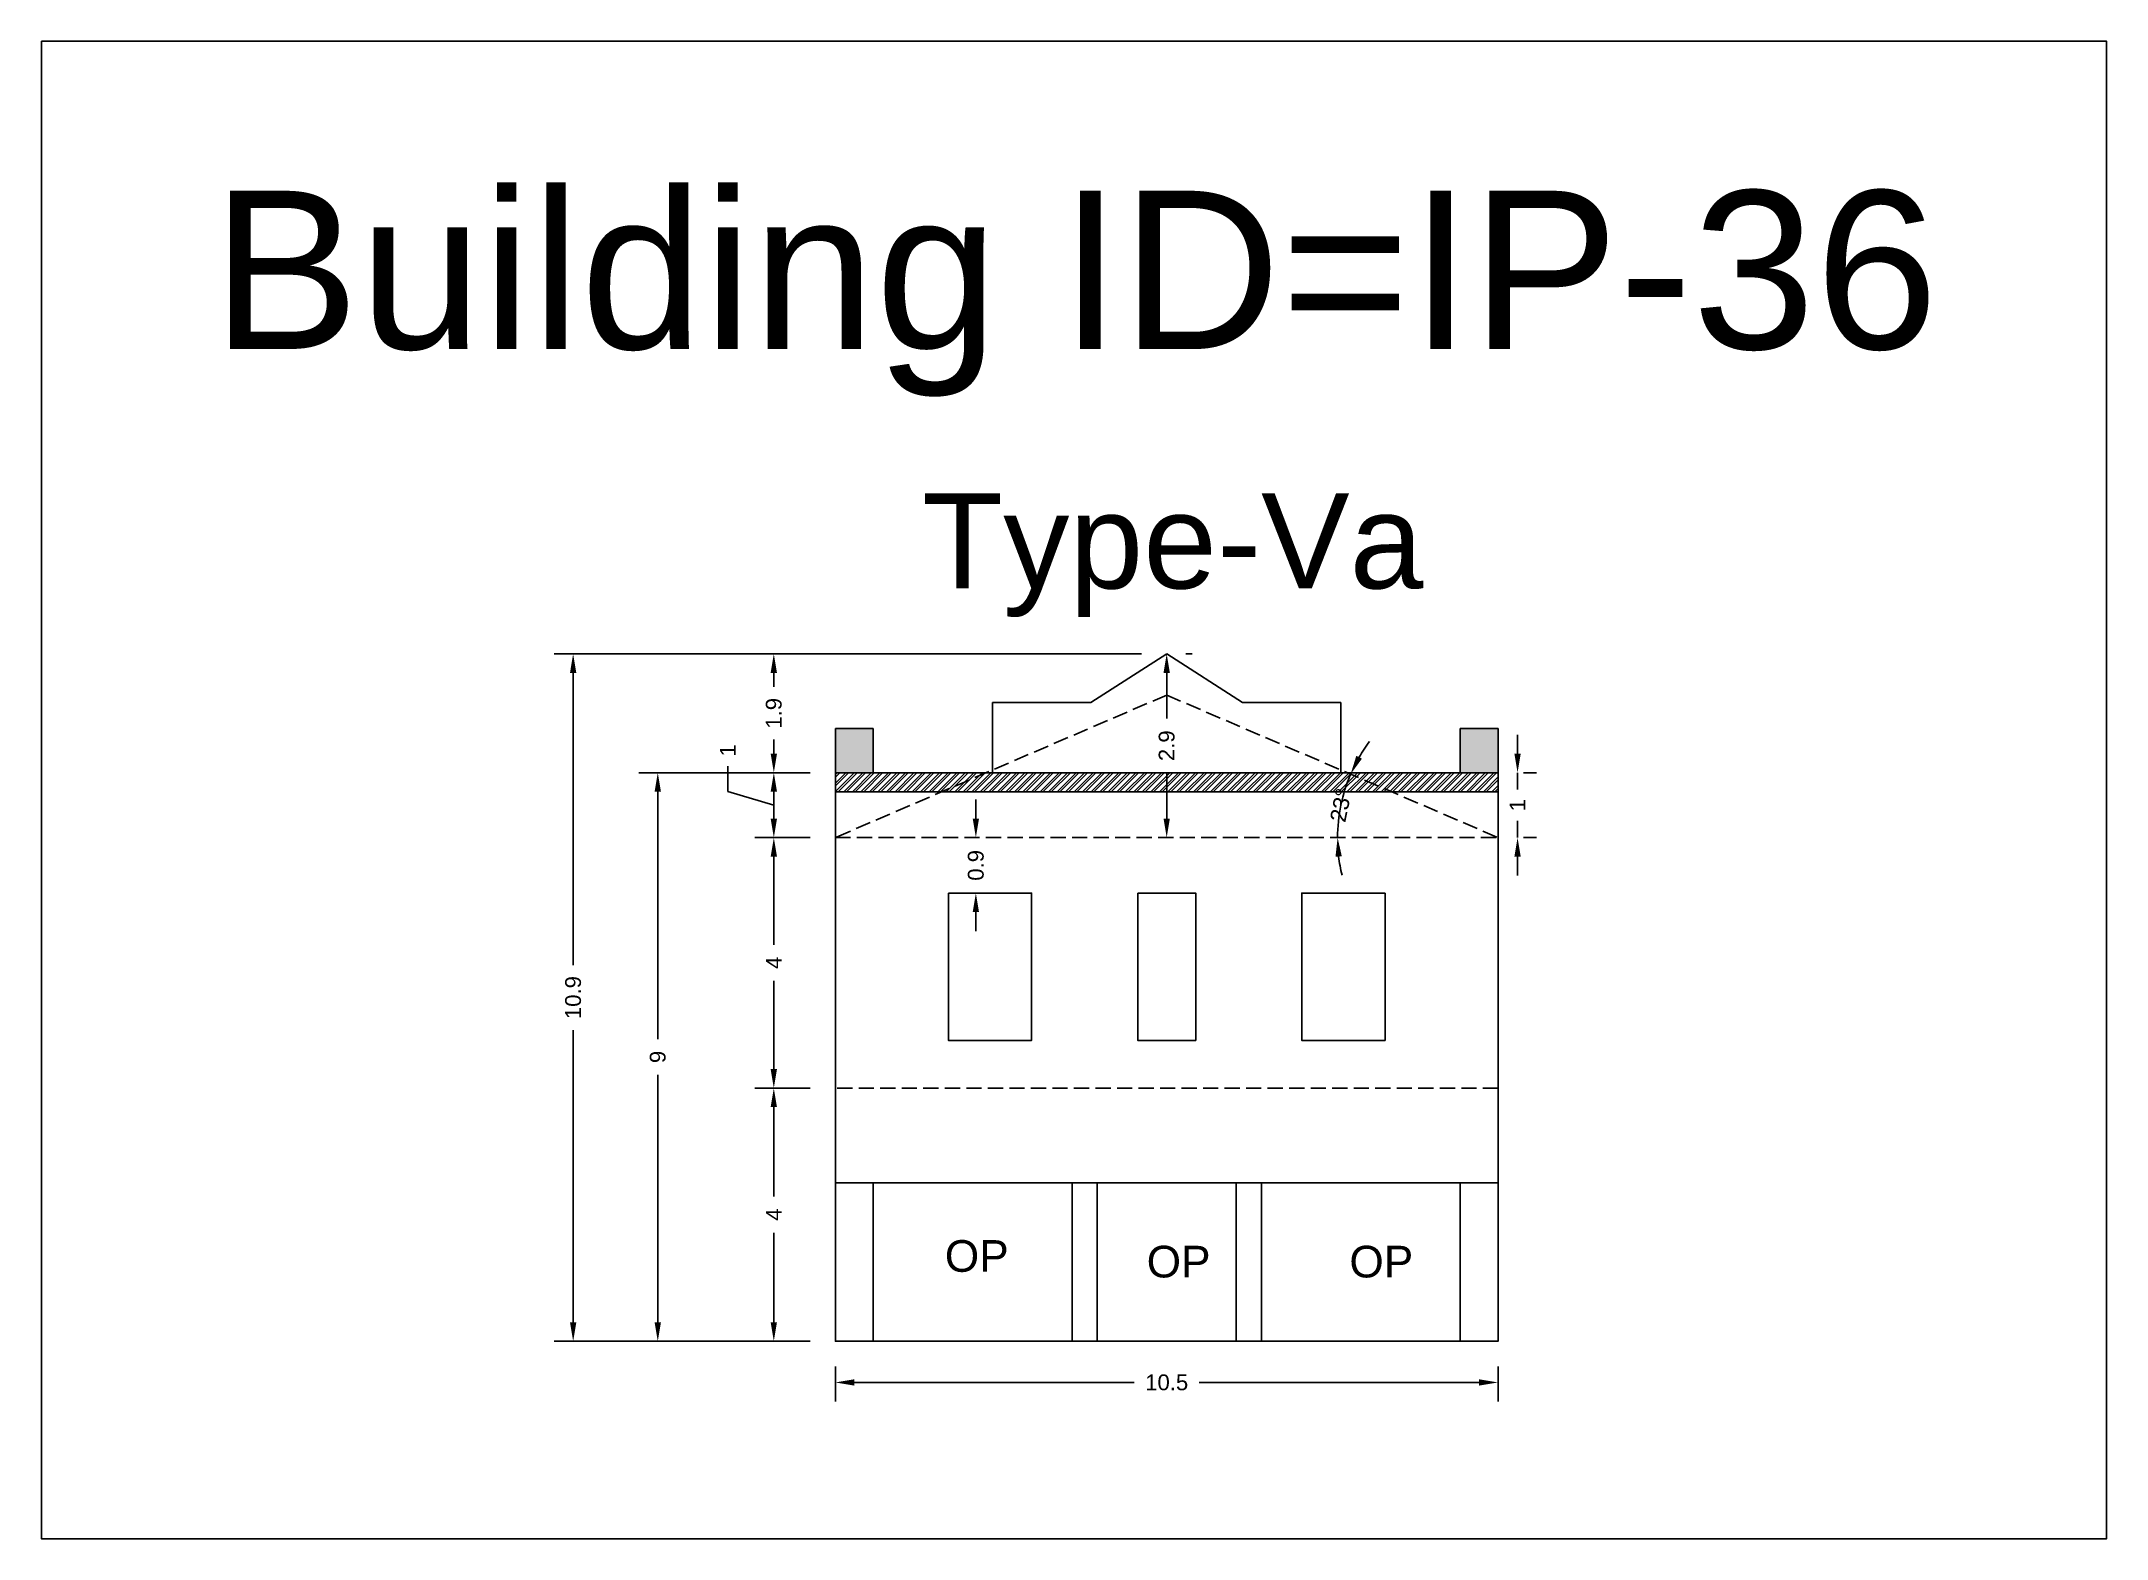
# Model space of a CAD drawing. Header units: metres. Extents: x 3416658 to 3417184, y -6712896 to -6712690.
# Drawn here: x 3416890.11 to 3416922.74, y -6712815.79 to -6712792.13 of the extents above; entities that cross this region are included whole.
import ezdxf

# ---------------------------------------------------------------- set-up
doc = ezdxf.new("R2010")
doc.units = ezdxf.units.M
doc.linetypes.add('ACAD_ISO02W100', pattern=[15, 12, -3])
doc.layers.add('Dotted', color=7, linetype='ACAD_ISO02W100', plot=False)
doc.styles.get("Standard").update_dxf_attribs({"font": 'arial.ttf'})
doc.dimstyles.new('ISO-25', dxfattribs={"dimtxt": 0.25, "dimasz": 0.3, "dimexe": 0.3, "dimexo": 0.4, "dimgap": 0.2, "dimtad": 0, "dimdec": 1, "dimdsep": 46, "dimtxsty": 'Standard', "dimcen": 2.5, "dimadec": 0, "dimazin": 0, "dimtfac": 1, "dimtdec": 1, "dimtmove": 0, "dimatfit": 3, "dimfxl": 1, "dimarcsym": 0})

# ---------------------------------------------------------------- blocks, each defined once
blk = doc.blocks.new('*D302')
at = {"color": 0, "lineweight": -2, "transparency": 16777216}
for p, q in [((3416902.652, -6712813.07), (3416902.652, -6712813.621)), ((3416913.122, -6712813.07), (3416913.122, -6712813.621)), ((3416902.952, -6712813.321), (3416907.373, -6712813.321)), ((3416912.822, -6712813.321), (3416908.401, -6712813.321))]:
    blk.add_line(p, q, dxfattribs=at)
at = {"color": 0, "transparency": 16777216}
for points in [[(3416902.952, -6712813.271), (3416902.952, -6712813.371), (3416902.652, -6712813.321)], [(3416912.822, -6712813.271), (3416912.822, -6712813.371), (3416913.122, -6712813.321)]]:
    blk.add_solid(points, dxfattribs=at)
at = {"layer": 'Defpoints', "color": 0, "transparency": 16777216}
for p in [(3416902.652, -6712812.67), (3416913.122, -6712812.67), (3416913.122, -6712813.321)]:
    blk.add_point(p, dxfattribs=at)
at = {"color": 0, "transparency": 16777216, "insert": (3416907.887, -6712813.321), "char_height": 0.25, "attachment_point": 5}
blk.add_mtext('10.5', dxfattribs=at)
blk = doc.blocks.new('*D303')
at = {"color": 0, "lineweight": -2, "transparency": 16777216}
for p, q in [((3416904.872, -6712804.414), (3416904.872, -6712804.114)), ((3416904.872, -6712804.714), (3416904.872, -6712804.724)), ((3416905.272, -6712804.714), (3416905.172, -6712804.714)), ((3416904.872, -6712805.59), (3416904.872, -6712805.58)), ((3416905.272, -6712805.59), (3416905.172, -6712805.59)), ((3416904.872, -6712805.89), (3416904.872, -6712806.19))]:
    blk.add_line(p, q, dxfattribs=at)
at = {"color": 0, "transparency": 16777216}
for points in [[(3416904.822, -6712804.414), (3416904.922, -6712804.414), (3416904.872, -6712804.714)], [(3416904.822, -6712805.89), (3416904.922, -6712805.89), (3416904.872, -6712805.59)]]:
    blk.add_solid(points, dxfattribs=at)
at = {"layer": 'Defpoints', "color": 0, "transparency": 16777216}
for p in [(3416904.872, -6712804.714), (3416904.872, -6712804.714), (3416904.872, -6712805.59)]:
    blk.add_point(p, dxfattribs=at)
at = {"color": 0, "transparency": 16777216, "insert": (3416904.872, -6712805.152), "char_height": 0.25, "attachment_point": 5, "rotation": 90}
blk.add_mtext('0.9', dxfattribs=at)
blk = doc.blocks.new('*D304')
at = {"color": 0, "lineweight": -2, "transparency": 16777216}
for p, q in [((3416902.252, -6712808.67), (3416901.38, -6712808.67)), ((3416901.68, -6712808.97), (3416901.68, -6712810.384)), ((3416901.68, -6712812.37), (3416901.68, -6712810.956)), ((3416902.252, -6712812.67), (3416901.38, -6712812.67))]:
    blk.add_line(p, q, dxfattribs=at)
at = {"color": 0, "transparency": 16777216}
for points in [[(3416901.63, -6712808.97), (3416901.73, -6712808.97), (3416901.68, -6712808.67)], [(3416901.63, -6712812.37), (3416901.73, -6712812.37), (3416901.68, -6712812.67)]]:
    blk.add_solid(points, dxfattribs=at)
at = {"layer": 'Defpoints', "color": 0, "transparency": 16777216}
for p in [(3416901.68, -6712808.67), (3416902.652, -6712808.67), (3416902.652, -6712812.67)]:
    blk.add_point(p, dxfattribs=at)
at = {"color": 0, "transparency": 16777216, "insert": (3416901.68, -6712810.67), "char_height": 0.25, "attachment_point": 5, "rotation": 90}
blk.add_mtext('4', dxfattribs=at)
blk = doc.blocks.new('*D305')
at = {"color": 0, "lineweight": -2, "transparency": 16777216}
for p, q in [((3416902.252, -6712804.714), (3416901.38, -6712804.714)), ((3416901.68, -6712805.014), (3416901.68, -6712806.405)), ((3416901.68, -6712808.37), (3416901.68, -6712806.978)), ((3416902.252, -6712808.67), (3416901.38, -6712808.67))]:
    blk.add_line(p, q, dxfattribs=at)
at = {"color": 0, "transparency": 16777216}
for points in [[(3416901.63, -6712805.014), (3416901.73, -6712805.014), (3416901.68, -6712804.714)], [(3416901.63, -6712808.37), (3416901.73, -6712808.37), (3416901.68, -6712808.67)]]:
    blk.add_solid(points, dxfattribs=at)
at = {"layer": 'Defpoints', "color": 0, "transparency": 16777216}
for p in [(3416901.68, -6712804.714), (3416902.652, -6712804.714), (3416902.652, -6712808.67)]:
    blk.add_point(p, dxfattribs=at)
at = {"color": 0, "transparency": 16777216, "insert": (3416901.68, -6712806.692), "char_height": 0.25, "attachment_point": 5, "rotation": 90}
blk.add_mtext('4', dxfattribs=at)
blk = doc.blocks.new('*D306')
at = {"color": 0, "lineweight": -2, "transparency": 16777216}
for p, q in [((3416900.954, -6712803.983), (3416900.954, -6712803.583)), ((3416902.252, -6712803.688), (3416901.38, -6712803.688)), ((3416901.68, -6712804.201), (3416900.954, -6712803.983)), ((3416901.68, -6712804.414), (3416901.68, -6712803.988)), ((3416902.252, -6712804.714), (3416901.38, -6712804.714))]:
    blk.add_line(p, q, dxfattribs=at)
at = {"color": 0, "transparency": 16777216}
for points in [[(3416901.63, -6712803.988), (3416901.73, -6712803.988), (3416901.68, -6712803.688)], [(3416901.63, -6712804.414), (3416901.73, -6712804.414), (3416901.68, -6712804.714)]]:
    blk.add_solid(points, dxfattribs=at)
at = {"layer": 'Defpoints', "color": 0, "transparency": 16777216}
for p in [(3416901.68, -6712803.688), (3416902.652, -6712803.688), (3416902.652, -6712804.714)]:
    blk.add_point(p, dxfattribs=at)
at = {"color": 0, "transparency": 16777216, "insert": (3416900.954, -6712803.337), "char_height": 0.25, "attachment_point": 5, "rotation": 90}
blk.add_mtext('1', dxfattribs=at)
blk = doc.blocks.new('*D307')
at = {"color": 0, "lineweight": -2, "transparency": 16777216}
for p, q in [((3416907.487, -6712801.811), (3416901.38, -6712801.811)), ((3416901.68, -6712802.111), (3416901.68, -6712802.334)), ((3416901.68, -6712803.388), (3416901.68, -6712803.166)), ((3416902.252, -6712803.688), (3416901.38, -6712803.688))]:
    blk.add_line(p, q, dxfattribs=at)
at = {"color": 0, "transparency": 16777216}
for points in [[(3416901.63, -6712802.111), (3416901.73, -6712802.111), (3416901.68, -6712801.811)], [(3416901.63, -6712803.388), (3416901.73, -6712803.388), (3416901.68, -6712803.688)]]:
    blk.add_solid(points, dxfattribs=at)
at = {"layer": 'Defpoints', "color": 0, "transparency": 16777216}
for p in [(3416901.68, -6712801.811), (3416907.887, -6712801.811), (3416902.652, -6712803.688)]:
    blk.add_point(p, dxfattribs=at)
at = {"color": 0, "transparency": 16777216, "insert": (3416901.68, -6712802.75), "char_height": 0.25, "attachment_point": 5, "rotation": 90}
blk.add_mtext('1.9', dxfattribs=at)
blk = doc.blocks.new('*D308')
at = {"color": 0, "lineweight": -2, "transparency": 16777216}
for p, q in [((3416908.287, -6712801.811), (3416908.187, -6712801.811)), ((3416907.887, -6712802.111), (3416907.887, -6712802.832)), ((3416907.887, -6712804.414), (3416907.887, -6712803.692)), ((3416908.287, -6712804.714), (3416908.187, -6712804.714))]:
    blk.add_line(p, q, dxfattribs=at)
at = {"color": 0, "transparency": 16777216}
for points in [[(3416907.837, -6712802.111), (3416907.937, -6712802.111), (3416907.887, -6712801.811)], [(3416907.837, -6712804.414), (3416907.937, -6712804.414), (3416907.887, -6712804.714)]]:
    blk.add_solid(points, dxfattribs=at)
at = {"layer": 'Defpoints', "color": 0, "transparency": 16777216}
for p in [(3416907.887, -6712801.811), (3416907.887, -6712804.714), (3416907.887, -6712804.714)]:
    blk.add_point(p, dxfattribs=at)
at = {"color": 0, "transparency": 16777216, "insert": (3416907.887, -6712803.262), "char_height": 0.25, "attachment_point": 5, "rotation": 90}
blk.add_mtext('2.9', dxfattribs=at)
blk = doc.blocks.new('*D309')
at = {"color": 0, "lineweight": -2, "transparency": 16777216}
for p, q in [((3416902.252, -6712803.688), (3416899.547, -6712803.688)), ((3416899.847, -6712803.988), (3416899.847, -6712807.897)), ((3416899.847, -6712812.37), (3416899.847, -6712808.461)), ((3416902.252, -6712812.67), (3416899.547, -6712812.67))]:
    blk.add_line(p, q, dxfattribs=at)
at = {"color": 0, "transparency": 16777216}
for points in [[(3416899.797, -6712803.988), (3416899.897, -6712803.988), (3416899.847, -6712803.688)], [(3416899.797, -6712812.37), (3416899.897, -6712812.37), (3416899.847, -6712812.67)]]:
    blk.add_solid(points, dxfattribs=at)
at = {"layer": 'Defpoints', "color": 0, "transparency": 16777216}
for p in [(3416899.847, -6712803.688), (3416902.652, -6712803.688), (3416902.652, -6712812.67)]:
    blk.add_point(p, dxfattribs=at)
at = {"color": 0, "transparency": 16777216, "insert": (3416899.847, -6712808.179), "char_height": 0.25, "attachment_point": 5, "rotation": 90}
blk.add_mtext('9', dxfattribs=at)
blk = doc.blocks.new('*D310')
at = {"color": 0, "lineweight": -2, "transparency": 16777216}
for p, q in [((3416907.487, -6712801.811), (3416898.21, -6712801.811)), ((3416898.51, -6712802.111), (3416898.51, -6712806.727)), ((3416898.51, -6712812.37), (3416898.51, -6712807.754)), ((3416902.252, -6712812.67), (3416898.21, -6712812.67))]:
    blk.add_line(p, q, dxfattribs=at)
at = {"color": 0, "transparency": 16777216}
for points in [[(3416898.46, -6712802.111), (3416898.56, -6712802.111), (3416898.51, -6712801.811)], [(3416898.46, -6712812.37), (3416898.56, -6712812.37), (3416898.51, -6712812.67)]]:
    blk.add_solid(points, dxfattribs=at)
at = {"layer": 'Defpoints', "color": 0, "transparency": 16777216}
for p in [(3416898.51, -6712801.811), (3416907.887, -6712801.811), (3416902.652, -6712812.67)]:
    blk.add_point(p, dxfattribs=at)
at = {"color": 0, "transparency": 16777216, "insert": (3416898.51, -6712807.241), "char_height": 0.25, "attachment_point": 5, "rotation": 90}
blk.add_mtext('10.9', dxfattribs=at)
blk = doc.blocks.new('*D311')
at = {"color": 0, "lineweight": -2, "transparency": 16777216}
for start, end in [(143.1555, 149.9381), (156.7206, 180), (186.7826, 193.5651)]:
    blk.add_arc((3416913.122, -6712804.714), 2.536, start, end, dxfattribs=at)
at = {"color": 0, "transparency": 16777216}
for points in [[(3416910.972, -6712803.466), (3416910.883, -6712803.421), (3416910.793, -6712803.711)], [(3416910.554, -6712805.016), (3416910.654, -6712805.01), (3416910.587, -6712804.714)]]:
    blk.add_solid(points, dxfattribs=at)
at = {"layer": 'Defpoints', "color": 0, "transparency": 16777216}
for p in [(3416907.887, -6712802.461), (3416910.61, -6712804.371), (3416902.652, -6712804.714), (3416913.122, -6712804.714), (3416913.122, -6712804.714)]:
    blk.add_point(p, dxfattribs=at)
at = {"color": 0, "transparency": 16777216, "insert": (3416910.639, -6712804.202), "char_height": 0.25, "attachment_point": 5, "rotation": 78.3603}
blk.add_mtext('23°', dxfattribs=at)
blk = doc.blocks.new('*D312')
at = {"color": 0, "lineweight": -2, "transparency": 16777216}
for p, q in [((3416913.43, -6712803.388), (3416913.43, -6712803.088)), ((3416913.43, -6712803.688), (3416913.43, -6712803.955)), ((3416913.522, -6712803.688), (3416913.73, -6712803.688)), ((3416913.43, -6712804.714), (3416913.43, -6712804.447)), ((3416913.522, -6712804.714), (3416913.73, -6712804.714)), ((3416913.43, -6712805.014), (3416913.43, -6712805.314))]:
    blk.add_line(p, q, dxfattribs=at)
at = {"color": 0, "transparency": 16777216}
for points in [[(3416913.38, -6712803.388), (3416913.48, -6712803.388), (3416913.43, -6712803.688)], [(3416913.38, -6712805.014), (3416913.48, -6712805.014), (3416913.43, -6712804.714)]]:
    blk.add_solid(points, dxfattribs=at)
at = {"layer": 'Defpoints', "color": 0, "transparency": 16777216}
for p in [(3416913.122, -6712803.688), (3416913.43, -6712803.688), (3416913.122, -6712804.714)]:
    blk.add_point(p, dxfattribs=at)
at = {"color": 0, "transparency": 16777216, "insert": (3416913.43, -6712804.201), "char_height": 0.25, "attachment_point": 5, "rotation": 90}
blk.add_mtext('1', dxfattribs=at)

msp = doc.modelspace()

# ---------------------------------------------------------------- hatches: boundary and pattern name
h = msp.add_hatch(color=256)
h.dxf.hatch_style = 1
h.paths.add_polyline_path([(3416913.122, -6712802.988), (3416912.522, -6712802.988), (3416912.522, -6712803.688), (3416913.122, -6712803.688)])
h.paths.add_polyline_path([(3416903.252, -6712802.988), (3416902.652, -6712802.988), (3416902.652, -6712803.688), (3416903.252, -6712803.688)])
h = msp.add_hatch()
h.set_pattern_fill('ANSI32', color=256, scale=0.01)
h.set_pattern_definition([(45, (-78.9755, 24.65052), (-0.067351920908, 0.067351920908), []), (45, (-78.93059, 24.65052), (-0.067351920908, 0.067351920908), [])])
h.paths.add_polyline_path([(3416910.739, -6712803.688), (3416905.036, -6712803.688), (3416904.338, -6712803.988), (3416911.436, -6712803.988)])
h.paths.add_polyline_path([(3416905.036, -6712803.688), (3416902.652, -6712803.688), (3416902.652, -6712803.988), (3416904.338, -6712803.988)])
h.paths.add_polyline_path([(3416913.122, -6712803.688), (3416910.739, -6712803.688), (3416911.436, -6712803.988), (3416913.122, -6712803.988)])

# ---------------------------------------------------------------- linework, layer by layer
for p, q in [((3416902.652, -6712802.988), (3416903.252, -6712802.988)), ((3416912.522, -6712802.988), (3416913.122, -6712802.988)), ((3416902.652, -6712803.688), (3416913.122, -6712803.688)), ((3416913.122, -6712810.17), (3416902.652, -6712810.17)), ((3416903.252, -6712812.67), (3416903.252, -6712810.17)), ((3416912.522, -6712810.17), (3416912.522, -6712812.67))]:
    msp.add_line(p, q)
for points in [[(3416890.108, -6712792.133), (3416922.737, -6712792.133), (3416922.737, -6712815.79), (3416890.108, -6712815.79)], [(3416902.652, -6712803.988), (3416913.122, -6712803.988), (3416913.122, -6712812.67), (3416902.652, -6712812.67)], [(3416904.438, -6712805.59), (3416905.753, -6712805.59), (3416905.753, -6712807.918), (3416904.438, -6712807.918)], [(3416907.429, -6712805.59), (3416908.345, -6712805.59), (3416908.345, -6712807.918), (3416907.429, -6712807.918)], [(3416911.337, -6712805.59), (3416910.021, -6712805.59), (3416910.021, -6712807.918), (3416911.337, -6712807.918)], [(3416903.252, -6712810.17), (3416906.391, -6712810.17), (3416906.391, -6712812.67), (3416903.252, -6712812.67)], [(3416906.791, -6712810.17), (3416908.983, -6712810.17), (3416908.983, -6712812.67), (3416906.791, -6712812.67)]]:
    msp.add_lwpolyline(points, close=True)
for points in [[(3416907.887, -6712801.811), (3416906.691, -6712802.579)], [(3416907.887, -6712801.811), (3416909.083, -6712802.579)], [(3416905.137, -6712802.579), (3416906.691, -6712802.579)], [(3416905.137, -6712802.579), (3416905.137, -6712803.688)], [(3416909.083, -6712802.579), (3416910.637, -6712802.579)], [(3416910.637, -6712802.579), (3416910.637, -6712803.688)], [(3416902.652, -6712803.988), (3416902.652, -6712802.988)], [(3416903.252, -6712803.688), (3416903.252, -6712802.988)], [(3416912.522, -6712803.688), (3416912.522, -6712802.988)], [(3416913.122, -6712803.988), (3416913.122, -6712802.988)], [(3416913.122, -6712803.988), (3416913.122, -6712803.688)], [(3416906.391, -6712810.17), (3416906.391, -6712812.67)], [(3416906.791, -6712810.17), (3416906.791, -6712812.67)], [(3416908.983, -6712810.17), (3416908.983, -6712812.67)], [(3416909.383, -6712810.17), (3416909.383, -6712812.67)]]:
    msp.add_lwpolyline(points)
at = {"layer": 'Dotted', "ltscale": 0.02}
msp.add_line((3416913.122, -6712808.67), (3416902.652, -6712808.67), dxfattribs=at)
for points in [[(3416907.887, -6712802.461), (3416902.652, -6712804.714)], [(3416907.887, -6712802.461), (3416913.122, -6712804.714)], [(3416902.652, -6712804.714), (3416913.122, -6712804.714)]]:
    msp.add_lwpolyline(points, dxfattribs=at)

# ---------------------------------------------------------------- texts
at = {"attachment_point": 1}
for s, heights, insert, char_height in [('Building ID=IP-36', [0.517], (3416892.802, -6712794.494), 2.5), ('Type-Va  ', [0.517], (3416904.023, -6712799.277), 1.5), ('OP', [0], (3416904.382, -6712811.073), 0.5), ('OP', [0], (3416907.571, -6712811.162), 0.5), ('OP', [0], (3416910.773, -6712811.162), 0.5)]:
    msp.add_mtext_dynamic_manual_height_columns(s, width=67.86454, gutter_width=12.5, heights=heights, dxfattribs=dict(at, insert=insert, char_height=char_height))

# ---------------------------------------------------------------- dimensions: what is measured, and where the dimension line sits
for base, p1, p2, picture, middle in [((3416898.51, -6712801.811), (3416902.652, -6712812.67), (3416907.887, -6712801.811), '*D310', (3416898.51, -6712807.241)), ((3416907.887, -6712804.714), (3416907.887, -6712801.811), (3416907.887, -6712804.714), '*D308', (3416907.887, -6712803.262)), ((3416899.847, -6712803.688), (3416902.652, -6712812.67), (3416902.652, -6712803.688), '*D309', (3416899.847, -6712808.179)), ((3416904.872, -6712804.714), (3416904.872, -6712805.59), (3416904.872, -6712804.714), '*D303', (3416904.872, -6712805.152)), ((3416901.68, -6712808.67), (3416902.652, -6712812.67), (3416902.652, -6712808.67), '*D304', (3416901.68, -6712810.67))]:
    dim = msp.add_linear_dim(base=base, p1=p1, p2=p2, angle=90, dimstyle='ISO-25')
    dim.commit()
    dim.dimension.update_dxf_attribs({"geometry": picture, "text_midpoint": middle})
for base, p1, p2, picture, middle in [((3416901.68, -6712801.811), (3416902.652, -6712803.688), (3416907.887, -6712801.811), '*D307', (3416901.68, -6712802.75)), ((3416901.68, -6712803.688), (3416902.652, -6712804.714), (3416902.652, -6712803.688), '*D306', (3416900.954, -6712803.383)), ((3416901.68, -6712804.714), (3416902.652, -6712808.67), (3416902.652, -6712804.714), '*D305', (3416901.68, -6712806.692))]:
    dim = msp.add_linear_dim(base=base, p1=p1, p2=p2, angle=90, dimstyle='ISO-25', override={"dimtmove": 1})
    dim.commit()
    dim.dimension.update_dxf_attribs({"geometry": picture, "text_midpoint": middle})
dim = msp.add_angular_dim_2l(base=(3416910.61, -6712804.371), line1=((3416907.887, -6712802.461), (3416913.122, -6712804.714)), line2=((3416902.652, -6712804.714), (3416913.122, -6712804.714)), dimstyle='ISO-25')
dim.commit()
dim.dimension.update_dxf_attribs({"geometry": '*D311', "text_midpoint": (3416910.639, -6712804.202), "dimtype": 162})
dim = msp.add_linear_dim(base=(3416913.43, -6712803.688), p1=(3416913.122, -6712804.714), p2=(3416913.122, -6712803.688), angle=90, dimstyle='ISO-25')
dim.commit()
dim.dimension.update_dxf_attribs({"geometry": '*D312', "text_midpoint": (3416913.43, -6712804.201), "dimtype": 160})
dim = msp.add_linear_dim(base=(3416913.122, -6712813.321), p1=(3416902.652, -6712812.67), p2=(3416913.122, -6712812.67), dimstyle='ISO-25')
dim.commit()
dim.dimension.update_dxf_attribs({"geometry": '*D302', "text_midpoint": (3416907.887, -6712813.321)})

doc.saveas('drawing.dxf')
